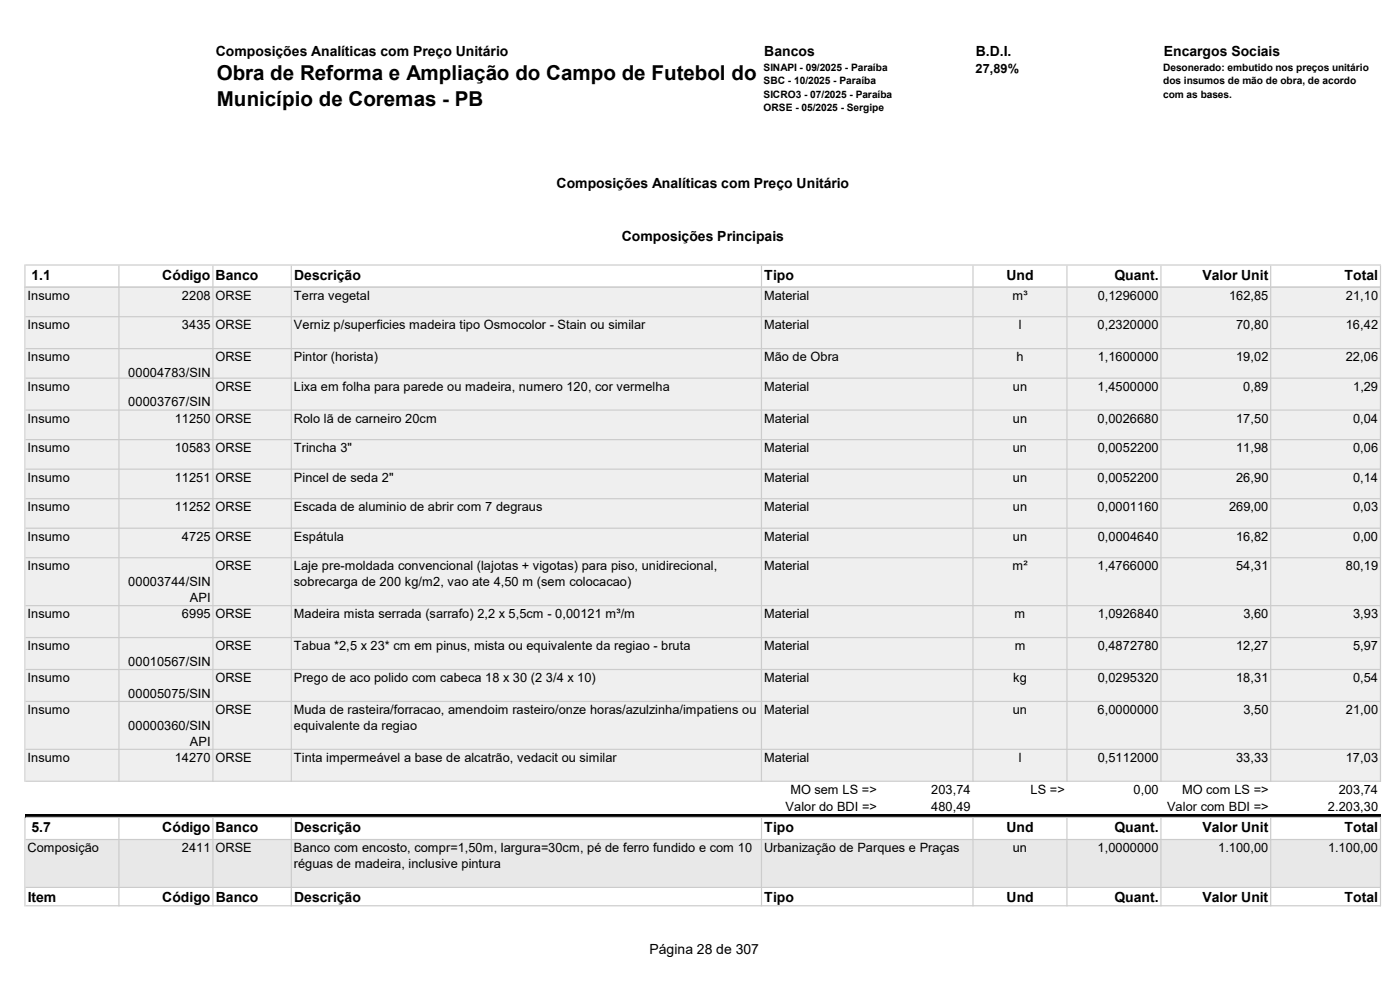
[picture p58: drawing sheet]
<svg xmlns="http://www.w3.org/2000/svg" width="297mm" height="210mm" viewBox="0 0 297 210" stroke-linecap="round" stroke-linejoin="round" font-family="sans-serif">
<defs><g id="words">
<g font-size="4.4">
<text x="46" y="17">Obra de Reforma e Ampliação do Campo de Futebol do</text>
<text x="46" y="22.4">Município de Coremas - PB</text>
</g>
<g font-size="3">
<text x="45.8" y="11.9">Composições Analíticas com Preço Unitário</text>
<text x="162.1" y="11.9">Bancos</text>
<text x="207" y="11.9">B.D.I.</text>
<text x="246.9" y="11.9">Encargos Sociais</text>
<text x="118.1" y="39.8">Composições Analíticas com Preço Unitário</text>
<text x="131.9" y="51.1">Composições Principais</text>
<text x="6.7" y="59.3">1.1</text>
<text x="34.4" y="59.3">Código Banco</text>
<text x="62.4" y="59.3">Descrição</text>
<text x="162.1" y="59.3">Tipo</text>
<text x="213.5" y="59.3">Und</text>
<text x="236.4" y="59.3">Quant.</text>
<text x="255.1" y="59.3">Valor Unit</text>
<text x="285.2" y="59.3">Total</text>
<text x="6.7" y="176.5">5.7</text>
<text x="34.4" y="176.5">Código Banco</text>
<text x="62.4" y="176.5">Descrição</text>
<text x="162.1" y="176.5">Tipo</text>
<text x="213.5" y="176.5">Und</text>
<text x="236.4" y="176.5">Quant.</text>
<text x="255.1" y="176.5">Valor Unit</text>
<text x="285.2" y="176.5">Total</text>
<text x="5.9" y="191.3">Item</text>
<text x="34.4" y="191.3">Código</text>
<text x="45.8" y="191.3">Banco</text>
<text x="62.4" y="191.3">Descrição</text>
<text x="162.1" y="191.3">Tipo</text>
<text x="213.5" y="191.3">Und</text>
<text x="236.4" y="191.3">Quant.</text>
<text x="255.1" y="191.3">Valor Unit</text>
<text x="285.2" y="191.3">Total</text>
<text x="137.8" y="202.3">Página 28 de 307</text>
</g>
<g font-size="2.7">
<text x="207" y="15.5">27,89%</text>
<text x="5.8" y="63.6">Insumo</text>
<text x="38.6" y="63.6">2208 ORSE</text>
<text x="62.4" y="63.6">Terra vegetal</text>
<text x="162.1" y="63.6">Material</text>
<text x="214.8" y="63.6">m³</text>
<text x="232.9" y="63.6">0,1296000</text>
<text x="260.7" y="63.6">162,85</text>
<text x="285.5" y="63.6">21,10</text>
<text x="5.8" y="69.8">Insumo</text>
<text x="38.6" y="69.8">3435 ORSE</text>
<text x="62.4" y="69.8">Verniz p/superficies madeira tipo Osmocolor - Stain ou similar</text>
<text x="162.1" y="69.8">Material</text>
<text x="216.1" y="69.8">l</text>
<text x="232.9" y="69.8">0,2320000</text>
<text x="262.2" y="69.8">70,80</text>
<text x="285.5" y="69.8">16,42</text>
<text x="5.8" y="76.6">Insumo</text>
<text x="45.7" y="76.6">ORSE</text>
<text x="62.3" y="76.6">Pintor (horista)</text>
<text x="162.1" y="76.6">Mão de Obra</text>
<text x="215.6" y="76.6">h</text>
<text x="232.9" y="76.6">1,1600000</text>
<text x="262.2" y="76.6">19,02</text>
<text x="285.5" y="76.6">22,06</text>
<text x="5.8" y="82.9">Insumo</text>
<text x="27.2" y="80">00004783/SIN</text>
<text x="45.7" y="82.9">ORSE</text>
<text x="62.3" y="82.9">Lixa em folha para parede ou madeira, numero 120, cor vermelha</text>
<text x="162.1" y="82.9">Material</text>
<text x="214.9" y="82.9">un</text>
<text x="232.9" y="82.9">1,4500000</text>
<text x="263.8" y="82.9">0,89</text>
<text x="287.1" y="82.9">1,29</text>
<text x="5.8" y="89.7">Insumo</text>
<text x="27.2" y="86.2">00003767/SIN</text>
<text x="37.1" y="89.7">11250 ORSE</text>
<text x="62.3" y="89.7">Rolo lã de carneiro 20cm</text>
<text x="162.1" y="89.7">Material</text>
<text x="214.9" y="89.7">un</text>
<text x="232.9" y="89.7">0,0026680</text>
<text x="262.2" y="89.7">17,50</text>
<text x="287" y="89.7">0,04</text>
<text x="5.8" y="95.9">Insumo</text>
<text x="37.1" y="95.9">10583 ORSE</text>
<text x="62.3" y="95.9">Trincha 3&quot;</text>
<text x="162.1" y="95.9">Material</text>
<text x="214.9" y="95.9">un</text>
<text x="232.9" y="95.9">0,0052200</text>
<text x="262.3" y="95.9">11,98</text>
<text x="287.1" y="95.9">0,06</text>
<text x="5.8" y="102.2">Insumo</text>
<text x="37.1" y="102.2">11251 ORSE</text>
<text x="62.3" y="102.2">Pincel de seda 2&quot;</text>
<text x="162.1" y="102.2">Material</text>
<text x="214.9" y="102.2">un</text>
<text x="232.9" y="102.2">0,0052200</text>
<text x="262.2" y="102.2">26,90</text>
<text x="287" y="102.2">0,14</text>
<text x="5.8" y="108.5">Insumo</text>
<text x="37.1" y="108.5">11252 ORSE</text>
<text x="62.3" y="108.5">Escada de aluminio de abrir com 7 degraus</text>
<text x="162.1" y="108.5">Material</text>
<text x="214.9" y="108.5">un</text>
<text x="232.9" y="108.5">0,0001160</text>
<text x="260.7" y="108.5">269,00</text>
<text x="287.1" y="108.5">0,03</text>
<text x="5.8" y="114.7">Insumo</text>
<text x="38.6" y="114.7">4725 ORSE</text>
<text x="62.4" y="114.7">Espátula</text>
<text x="162.1" y="114.7">Material</text>
<text x="214.9" y="114.7">un</text>
<text x="232.9" y="114.7">0,0004640</text>
<text x="262.3" y="114.7">16,82</text>
<text x="287.1" y="114.7">0,00</text>
<text x="5.8" y="121">Insumo</text>
<text x="27.2" y="124.3">00003744/SIN</text>
<text x="45.7" y="121">ORSE</text>
<text x="62.3" y="121">Laje pre-moldada convencional (lajotas + vigotas) para piso, unidirecional,</text>
<text x="62.4" y="124.3">sobrecarga de 200 kg/m2, vao ate 4,50 m (sem colocacao)</text>
<text x="162.1" y="121">Material</text>
<text x="214.8" y="121">m²</text>
<text x="232.9" y="121">1,4766000</text>
<text x="262.3" y="121">54,31</text>
<text x="285.5" y="121">80,19</text>
<text x="5.8" y="131.1">Insumo</text>
<text x="38.6" y="131.1">6995 ORSE</text>
<text x="40.3" y="127.7">API</text>
<text x="62.4" y="131.1">Madeira mista serrada (sarrafo) 2,2 x 5,5cm - 0,00121 m³/m</text>
<text x="162.1" y="131.1">Material</text>
<text x="215.3" y="131.1">m</text>
<text x="232.9" y="131.1">1,0926840</text>
<text x="263.8" y="131.1">3,60</text>
<text x="287.1" y="131.1">3,93</text>
<text x="5.8" y="137.9">Insumo</text>
<text x="45.7" y="137.9">ORSE</text>
<text x="62.3" y="137.9">Tabua *2,5 x 23* cm em pinus, mista ou equivalente da regiao - bruta</text>
<text x="162.1" y="137.9">Material</text>
<text x="215.3" y="137.9">m</text>
<text x="232.9" y="137.9">0,4872780</text>
<text x="262.3" y="137.9">12,27</text>
<text x="287" y="137.9">5,97</text>
<text x="27.2" y="141.3">00010567/SIN</text>
<text x="5.8" y="144.7">Insumo</text>
<text x="27.2" y="148">00005075/SIN</text>
<text x="45.7" y="144.7">ORSE</text>
<text x="62.3" y="144.7">Prego de aco polido com cabeca 18 x 30 (2 3/4 x 10)</text>
<text x="162.1" y="144.7">Material</text>
<text x="215" y="144.7">kg</text>
<text x="232.9" y="144.7">0,0295320</text>
<text x="262.2" y="144.7">18,31</text>
<text x="287" y="144.7">0,54</text>
<text x="5.8" y="151.5">Insumo</text>
<text x="27.2" y="154.8">00000360/SIN</text>
<text x="45.7" y="151.5">ORSE</text>
<text x="62.3" y="151.5">Muda de rasteira/forracao, amendoim rasteiro/onze horas/azulzinha/impatiens ou</text>
<text x="62.4" y="154.8">equivalente da regiao</text>
<text x="162.1" y="151.5">Material</text>
<text x="214.9" y="151.5">un</text>
<text x="232.9" y="151.5">6,0000000</text>
<text x="263.8" y="151.5">3,50</text>
<text x="285.5" y="151.5">21,00</text>
<text x="5.8" y="161.6">Insumo</text>
<text x="37.1" y="161.6">14270 ORSE</text>
<text x="40.3" y="158.2">API</text>
<text x="62.3" y="161.6">Tinta impermeável a base de alcatrão, vedacit ou similar</text>
<text x="162.1" y="161.6">Material</text>
<text x="216.1" y="161.6">l</text>
<text x="232.9" y="161.6">0,5112000</text>
<text x="262.3" y="161.6">33,33</text>
<text x="285.5" y="161.6">17,03</text>
<text x="166.7" y="172.1">Valor do BDI =&gt;</text>
<text x="167.7" y="168.4">MO sem LS =&gt;</text>
<text x="197.6" y="168.4">203,74</text>
<text x="197.6" y="172.1">480,49</text>
<text x="218.6" y="168.4">LS =&gt;</text>
<text x="240.5" y="168.4">0,00</text>
<text x="247.6" y="172.1">Valor com BDI =&gt;</text>
<text x="250.8" y="168.4">MO com LS =&gt;</text>
<text x="281.7" y="172.1">2.203,30</text>
<text x="284" y="168.4">203,74</text>
<text x="5.8" y="180.8">Composição</text>
<text x="38.6" y="180.8">2411 ORSE</text>
<text x="62.4" y="180.8">Banco com encosto, compr=1,50m, largura=30cm, pé de ferro fundido e com 10</text>
<text x="62.4" y="184.1">réguas de madeira, inclusive pintura</text>
<text x="162.1" y="180.8">Urbanização de Parques e Praças</text>
<text x="214.9" y="180.8">un</text>
<text x="232.9" y="180.8">1,0000000</text>
<text x="258.5" y="180.8">1.100,00</text>
<text x="281.7" y="180.8">1.100,00</text>
</g>
<g font-size="2.2">
<text x="162" y="15">SINAPI - 09/2025 - Paraíba</text>
<text x="162" y="17.9">SBC - 10/2025 - Paraíba</text>
<text x="246.8" y="15">Desonerado: embutido nos preços unitário</text>
<text x="246.8" y="17.9">dos insumos de mão de obra, de acordo</text>
<text x="162" y="20.7">SICRO3 - 07/2025 - Paraíba</text>
<text x="162" y="23.6">ORSE - 05/2025 - Sergipe</text>
<text x="246.8" y="20.7">com as bases.</text>
</g>
</g></defs>
<g fill="#ccc">
<path d="M5.2 56.1h.2v4.9h-.2zM25.1 56.3h.3v4.7h-.3zM45 56.3h.3v4.7h-.3zM61.7 56.3h.2v4.7h-.2zM161.4 56.3h.3v4.7h-.3zM206.3 56.3h.2v4.7h-.2zM226.2 56.3h.3v4.7h-.3zM246.2 56.3h.2v4.7h-.2zM269.5 56.3h.2v4.7h-.2zM292.7 56.3h.3v4.7h-.3z" fill-rule="evenodd"/>
<path d="M5.4 56.1h287.6v.2h-287.6zM5.4 60.8h287.6v.2h-287.6z" fill-rule="evenodd"/>
</g>
<path d="M5.5 61.1h287.4v104.7h-287.4z" fill="#efefef"/>
<path d="M5.5 165.7h287.4v7.5h-287.4z" fill="#fff"/>
<path d="M5.5 173.3h287.4" fill="none" stroke="#dff0d8" stroke-width=".25"/>
<path d="M5.5 173.4h287.4v4.7h-287.4z" fill="#fff"/>
<path d="M5.5 178.1h287.4v10.2h-287.4z" fill="#dff0d8"/>
<path d="M5.5 188.3h287.4v3.9h-287.4z" fill="#fff"/>
<g fill="#ccc">
<path d="M5.2 60.8h.2v105.1h-.2zM25.1 61h.3v104.9h-.3zM45 61h.3v104.9h-.3zM61.7 61h.2v104.9h-.2zM161.4 61h.3v104.9h-.3zM206.3 61h.2v104.9h-.2zM226.2 61h.3v104.9h-.3zM246.2 61h.2v104.9h-.2zM269.5 61h.2v104.9h-.2zM292.7 61h.3v104.9h-.3zM5.2 173.3h.2v19h-.2zM25.1 173.5h.3v18.8h-.3zM45 173.5h.3v18.8h-.3zM61.7 173.5h.2v18.8h-.2zM161.4 173.5h.3v18.8h-.3zM206.3 173.5h.2v18.8h-.2zM226.2 173.5h.3v18.8h-.3zM246.2 173.5h.2v18.8h-.2zM269.5 173.5h.2v18.8h-.2zM292.7 173.5h.3v18.8h-.3z" fill-rule="evenodd"/>
<path d="M5.4 60.8h287.6v.2h-287.6zM5.4 67.1h287.6v.2h-287.6zM5.4 73.8h287.6v.3h-287.6zM5.4 80.1h287.6v.2h-287.6zM5.4 86.9h287.6v.2h-287.6zM5.4 93.1h287.6v.3h-287.6zM5.4 99.4h287.6v.3h-287.6zM5.4 105.7h287.6v.2h-287.6zM5.4 111.9h287.6v.3h-287.6zM5.4 118.2h287.6v.2h-287.6zM5.4 128.4h287.6v.2h-287.6zM5.4 135.1h287.6v.3h-287.6zM5.4 141.9h287.6v.3h-287.6zM5.4 148.7h287.6v.2h-287.6zM5.4 158.8h287.6v.3h-287.6zM5.4 165.6h287.6v.3h-287.6z" fill-rule="evenodd"/>
</g>
<path d="M5.3 172.8h287.6v.8h-287.6z" fill="#000"/>
<path d="M5.4 173.3h287.6v.2h-287.6zM5.4 178h287.6v.2h-287.6zM5.4 188.1h287.6v.3h-287.6zM5.4 192h287.6v.3h-287.6z" fill-rule="evenodd" fill="#ccc"/>
<use href="#words"/>
</svg>
